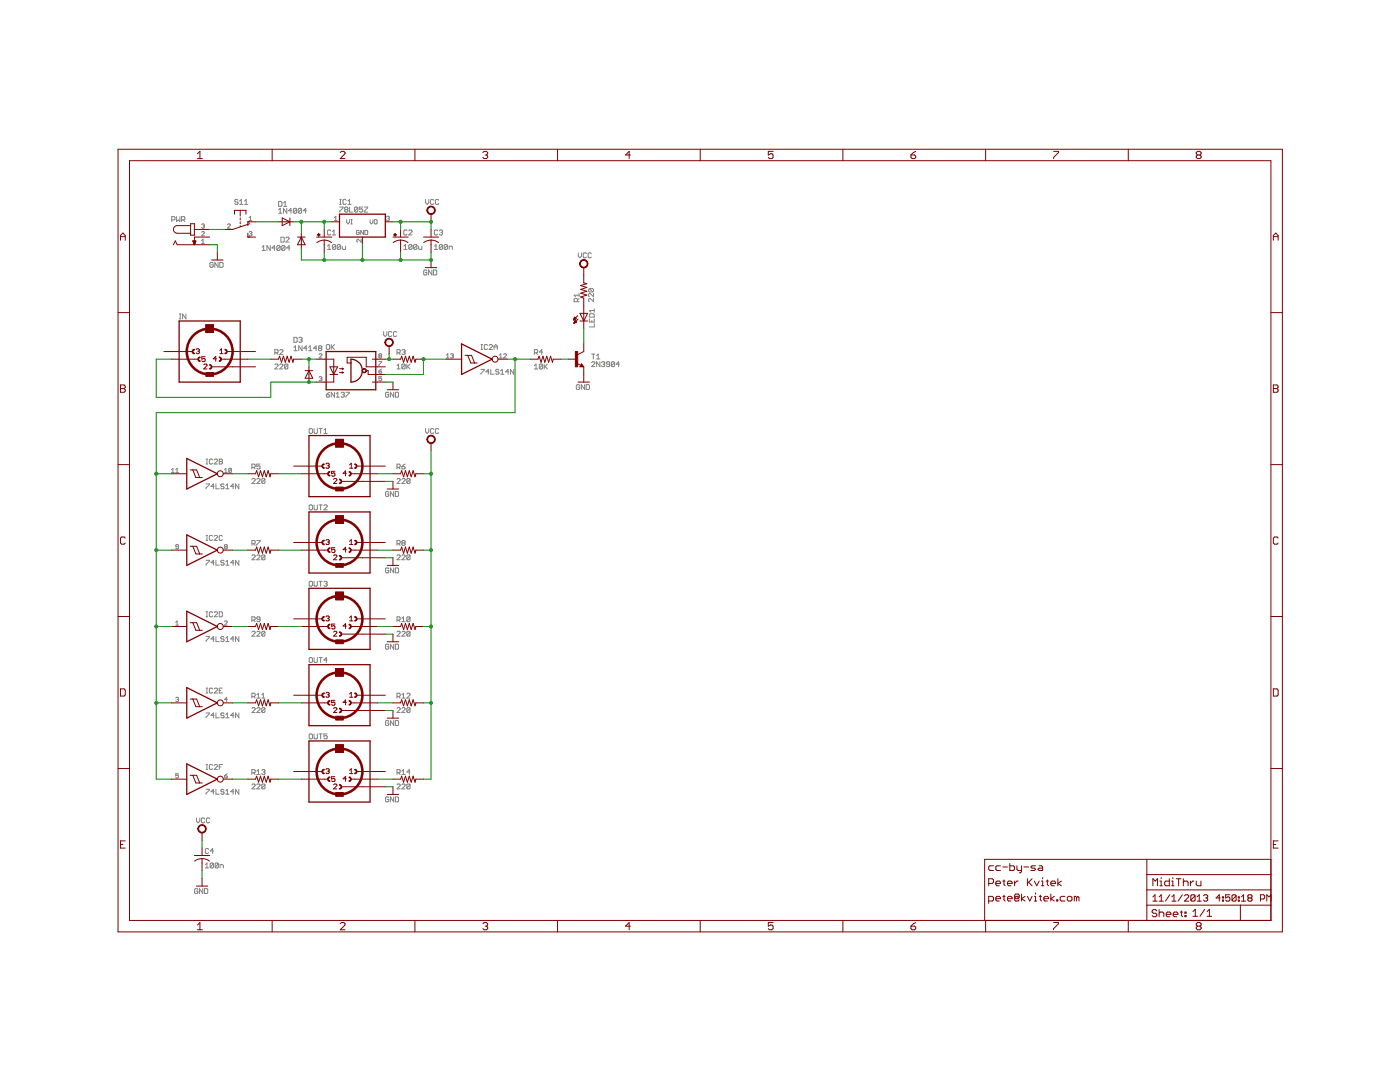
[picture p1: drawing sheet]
<svg xmlns="http://www.w3.org/2000/svg" width="279mm" height="216mm" viewBox="0 0 279 216" stroke-linecap="round" stroke-linejoin="round" font-family="sans-serif">
<g fill="none" stroke="#808080" stroke-width=".2">
<path d="M47.5 40l-.2-.2h-.3l-.2 .3 .2 .2h.3l.2 .3-.2 .2h-.3l-.2-.2M67.8 39.8h.3M67.9 39.8v1M69.1 40l-.2-.2h-.3l-.1 .2v.6l.1 .2h.3l.2-.2M84.9 39.8v.6l.4 .4 .3-.4v-.6M86.6 40l-.2-.2h-.3l-.2 .2v.6l.2 .2h.3l.2-.2M87.5 40l-.1-.2h-.3l-.2 .2v.6l.2 .2h.3l.1-.2M34.3 43.9h.5l.1-.2v-.3l-.1-.2h-.5v1M35.2 43.2v1l.4-.3 .3 .3v-1M36.2 43.9h.5l.2-.2v-.3l-.2-.2h-.5v1M36.6 43.9l.3 .3M40.2 44.8l.5-.1 .1 .1-.1 .3"/>
<path d="M40.2 46.4l.2-.2 .4 .2-.6 .7h.6M40.2 48l.3-.3v.9M40.2 48.6h.6M40.5 45.1h.2M40.7 45.1l.1 .2-.1 .2-.5-.1M42.5 52.5l-.1-.1h-.3l-.2 .1v.7l.5 .1 .1-.1v-.3h-.3M43.5 52.4v.9l-.6-.9v.9M43.9 52.4h.4l.2 .1v.7l-.2 .1h-.4zM45.4 44.8l.1-.1 .5 .1-.6 .7h.6M47.8 40.8h.7M47.8 40.1l.4-.3v1M48.8 40.8h.7"/>
<path d="M48.8 40.1l.3-.3v1M49.7 46.4l.4-.2 .2 .2-.2 .2M49.7 43.4l.3-.2v.8M49.7 44h.6M50 46.6h.1M50.1 46.6l.2 .2-.2 .3-.4-.2M52.3 49.3l.3-.3v1M52.3 50h.7M53.9 49v1l-.6-1v1M54.9 49.5h-.6l.5-.5v1M55.6 41.9l.3-.3v.9M55.6 42.5h.7"/>
<path d="M55.6 40.2h.5l.2 .2v.6l-.2 .2h-.5zM55.9 49.2l-.2-.2h-.3l-.2 .2v.6M55.9 49.2v.6l-.2 .2-.5-.2M55.9 49.2l-.7 .6M56.1 47.3h.5l.1 .2v.7l-.1 .1h-.5zM56.6 41.2h.6M56.6 40.5l.3-.3v1M56.9 49.2v.6l-.2 .2-.5-.2M56.9 49.2l-.2-.2h-.3l-.2 .2v.6M56.9 49.2l-.7 .6M57.1 47.5l.1-.2h.4l.1 .2-.6 .8h.6M57.2 41.6v.9l-.6-.9v.9"/>
<path d="M57.9 49.5h-.7l.5-.5v1M58.2 42.1h-.6l.5-.5v.9M59.2 41.7v.7l-.2 .1h-.3l-.2-.1M59.2 41.7l-.2-.1h-.3l-.2 .1v.7M59.2 41.7l-.7 .7M60.2 41.7v.7l-.2 .1h-.3l-.2-.1M60.2 41.7l-.2-.1h-.3l-.2 .1v.7M60.2 41.7l-.7 .7M61.2 42.1h-.7l.5-.5v.9M65.4 49.8h.6M65.4 49.1l.3-.3v1M66 46.1l-.2-.2h-.3l-.1 .2v.6l.1 .2h.3l.2-.2"/>
<path d="M66.3 46.9h.7M66.3 46.2l.4-.3v1M66.7 43.4l.3-.2v.8M66.7 44h.6M67 49v.6l-.2 .2-.5-.2M67 49l-.2-.2h-.3l-.2 .2v.6M67 49l-.7 .6M67.8 40.8h.3M67.8 41.3h.7l-.7 1M68 49v.6l-.2 .2-.5-.2M68 49l-.2-.2h-.3l-.2 .2v.6M68 49l-.7 .6"/>
<path d="M68.3 49.1v.5l.2 .2h.5v-.7M68.9 41.8l-.1-.1 .1-.4h.4l.1 .2-.1 .3M68.9 41.8l-.1 .2 .1 .3h.4l.1-.2-.1-.3M68.9 41.8h.4M69.2 43.8v.6l.3 .3 .2-.3v-.6M69.4 40.8h.7M69.4 40.1l.4-.3v1M69.8 41.3v1h.6M70 43.8h.3M70 44.7h.3M70.2 43.8v.9M71.4 41.5l-.2-.2h-.3l-.2 .2v.6"/>
<path d="M71.4 41.5v.6l-.2 .2h-.3l-.2-.2M71.4 41.5l-.7 .6M71.7 46.1l-.1-.1-.5 .1v.6l.2 .1 .4-.1v-.3h-.3M72.1 47.8v.5l-.6-.5-.3 .1 .2 .4M72.4 41.3h-.7v.5l.4-.1 .3 .1v.3l-.2 .2h-.3l-.2-.2M72.5 46v.8l-.5-.8v.8M72.7 41.3h.7l-.7 1h.7M72.8 46l.6 .1v.6l-.2 .1h-.4zM73.9 43.8v.6l.2 .3 .3-.3v-.6M74.7 44l.1-.2 .4 .2v.5l-.1 .2-.4-.2zM77.1 43.3l.5-.1 .1 .1-.1 .3M77.4 43.6h.2"/>
<path d="M77.6 43.6l.1 .1-.1 .3-.5-.1M80.6 49.1l.3-.3v1M80.6 49.8h.6M81.2 46.1l-.1-.2h-.3l-.2 .2v.6l.2 .2h.3l.1-.2M81.6 46.1l.1-.2h.4l.1 .2v.1l-.6 .7h.6M82.2 49v.6l-.1 .2-.5-.2M82.2 49l-.1-.2h-.4l-.1 .2v.6M82.2 49l-.6 .6M83.2 49v.6l-.2 .2-.5-.2M83.2 49l-.2-.2h-.3l-.2 .2v.6M83.2 49l-.7 .6M83.5 49.1v.5l.2 .2h.5v-.7"/>
<path d="M85.2 54.1l-.2-.2h-.3l-.1 .2v.6l.1 .2 .5-.2v-.3h-.3M86.2 53.9v1l-.7-1v1M86.5 53.9h.5l.2 .2v.6l-.2 .2h-.5zM86.7 49.8h.6M86.7 49.1l.3-.3v1M87.3 46.1l-.1-.2h-.4l-.1 .2v.6l.1 .2h.4l.1-.2M87.7 46.1l.1-.2h.4l.1 .2-.1 .3M88 46.4h.2M88.2 46.4l.1 .1-.1 .4h-.4l-.1-.2M88.3 49v.6l-.1 .2-.5-.2M88.3 49l-.1-.2h-.4l-.1 .2v.6M88.3 49l-.6 .6"/>
<path d="M89.3 49v.6l-.2 .2-.5-.2M89.3 49l-.2-.2h-.3l-.2 .2v.6M89.3 49l-.7 .6M89.6 49.8v-.7h.5l.2 .2v.5M115.4 50.5v.6l.3 .3 .4-.3v-.6M115.6 59.6l-.4 .3M115.6 58.9h-1l.3 .3M115.6 58.6v.6M117.1 50.6l-.2-.1h-.4l-.1 .1v.7l.1 .1 .6-.1M117.6 57.6h.7l.1 .2v.3l-.1 .2M117.6 57.6l-.1 .2 .1 .5h.7M117.6 57.6l.7 .7"/>
<path d="M118 50.6l-.1-.1h-.4l-.1 .1v.7l.1 .1 .5-.1M118.4 59.6v.6l-.6-.6-.3 .1 .1 .5M118.4 58.6v.6l-.6-.6-.3 .1 .1 .5M35.8 63.6h.3M35.8 62.7h.3M36 62.7v.9M37.1 62.7v.9l-.7-.9v.9M54.8 72.8l.2-.2 .5 .2v.2l-.7 .6h.7M54.8 70.4h.5l.2-.1v-.4l-.2-.1h-.5v.9M55.2 70.4l.3 .3M55.8 72.8l.2-.2 .5 .2v.2l-.7 .6h.7M55.8 69.9l.2-.1 .5 .1v.2l-.7 .6h.7"/>
<path d="M57.4 72.8v.6l-.1 .2h-.3l-.2-.2M57.4 72.8l-.1-.2-.5 .2v.6M57.4 72.8l-.6 .6M58.7 69.3l.3-.3v1M58.7 70h.6M58.7 67.3h.4l.2 .2v.6l-.2 .2h-.4zM59.6 67.5l.2-.2h.3l.2 .2-.2 .3M60 67.8h.1M60.1 67.8l.2 .2-.2 .3h-.3l-.2-.2M60.3 69v1l-.7-1v1M61.3 69.5h-.7l.5-.5v1M61.6 70h.7"/>
<path d="M61.6 69.3l.3-.3v1M63.2 69.5h-.6l.5-.5v1M63.7 70.7l.1-.1 .4 .1-.5 .7h.5M63.7 75.3l.4-.1 .1 .1-.1 .3M63.7 69.5l-.1 .1 .1 .4h.4l.1-.2-.1-.3M63.7 69.5h.4M63.7 69.5l-.1-.2 .1-.3 .5 .2-.1 .3M64 75.6h.1M64.1 75.6l.1 .1-.1 .3-.4-.1M65.1 78.8h.5l.2 .3-.2 .1h-.3l-.2-.1zM65.3 68.7h.3l.2 .2v.7l-.2 .1-.5-.1v-.7zM65.8 78.3l-.7 .5"/>
<path d="M66.1 68.7v1M66.3 69.2l.5 .5M66.8 78.3v.9l-.7-.9v.9M66.8 68.7l-.7 .7M67.1 79.2h.6M67.1 78.6l.3-.3v.9M68.1 78.4l.1-.1h.4l.1 .1-.1 .4M68.4 78.8h.2M68.6 78.8l.1 .1-.1 .3h-.4l-.1-.1M69 78.3h.7l-.7 .9M75.6 72.1h.6l-.6 .8M75.6 74.1h.4l.2 .2-.4 .2z"/>
<path d="M75.8 71l-.2 .1 .2 .3 .4-.1-.2-.3M75.8 71l-.2-.1 .2-.3 .4 .1-.2 .3M75.8 71h.2M76.2 75.2h-.6v.4l.3-.2 .3 .2-.2 .4-.4-.1M76.2 73.6l-.6 .5M76.6 66.2v.6l.3 .3 .3-.3v-.6M77.6 78.4l-.2-.1h-.3l-.2 .1v.7l.2 .1h.3l.2-.1v-.3h-.3M78.2 66.3l-.2-.1-.5 .1v.7l.2 .1h.3l.2-.1M78.6 78.3v.9l-.7-.9v.9M78.9 78.3h.5l.1 .1v.7l-.1 .1h-.5zM79.2 66.3l-.2-.1-.5 .1v.7l.2 .1h.3l.2-.1M79.2 73l.3-.4v1"/>
<path d="M79.2 70.4h.5l.2-.5-.2-.1h-.5v.9M79.2 73.6h.7M79.5 70.4l.4 .3M80.2 69.9l.5-.1 .2 .1-.2 .4M80.5 70.3h.2M80.7 70.3l.2 .1-.2 .3h-.3l-.2-.1M80.9 72.8v.6l-.2 .2h-.3l-.2-.2M80.9 72.8l-.2-.2-.5 .2v.6M80.9 72.8l-.7 .6M81.2 72.6v1M81.3 73.1l.5 .5M81.8 72.6l-.6 .7"/>
<path d="M89.1 70.9l.3-.3v.8M89.1 71.4h.5M89.9 70.7l.4-.1 .2 .1-.2 .3M90.2 71h.1M90.3 71l.2 .1-.2 .3-.4-.1M96 73.7h.6l-.6 1M96 69.7h.3M96 68.7h.3M96.1 68.7v1M97.3 68.9l-.2-.2h-.3l-.2 .2v.7l.2 .1 .5-.1M97.6 74.2h-.6l.5-.5v1M97.6 68.9l.2-.2h.3l.2 .2v.2l-.7 .6h.7"/>
<path d="M97.9 73.7v1h.7M98.6 69.7v-.6l.3-.4 .4 .4v.6M98.6 69.2h.7M99.6 73.9l-.2-.2h-.3l-.2 .3 .2 .2h.3l.2 .3-.2 .2-.5-.2M99.7 71.4h.5M99.7 70.9l.2-.3v.8M99.9 74.7h.7M99.9 74l.3-.3v1M100.5 70.7l.1-.1 .5 .1-.6 .7h.6M101.5 74.2h-.6l.5-.5v1M102.5 73.7v1l-.6-1v1M106.6 73.6h.7"/>
<path d="M106.6 73l.4-.4v1M106.6 70.4h.5l.2-.5-.2-.1h-.5v.9M107 70.4l.3 .3M108.3 72.8v.6l-.2 .2h-.3l-.2-.2M108.3 72.8l-.2-.2-.5 .2v.6M108.3 72.8l-.7 .6M108.3 70.3h-.7l.5-.5v.9M108.6 72.6v1M108.8 73.1l.5 .5M109.3 72.6l-.7 .7M115.2 60.2v-.5l-.1-.1-.5 .1v.5h1M115.7 76.9l-.2-.1h-.3l-.2 .1v.7l.2 .1h.3l.2-.1v-.4h-.3"/>
<path d="M116.7 76.8v.9l-.7-.9v.9M117 76.8h.5l.1 .1v.7l-.1 .1h-.5zM117.6 63.6v.7h1v-.7M117.8 62.6h.6l.2 .2v.5h-1v-.5zM118.1 72.3l.1-.1h.4l.1 .1-.6 .9h.6M118.1 70.7h.6M118.1 63.9v.4M118.4 70.7v.9M118.6 64.6v.6h-1M118.6 61.6v.7M118.6 62h-1l.3 .3M119.1 71l.3-.3v.9"/>
<path d="M119.1 71.6h.6M119.7 72.2v1l-.6-1v1M120 72.3l.2-.1h.3l.2 .1-.2 .4M120.4 72.7h.1M120.5 72.7l.2 .1-.2 .4-.5-.2M121.7 72.7h-.5l-.2-.2 .2-.3h.3l.2 .1v.7l-.2 .2-.5-.2M122.7 72.3v.7l-.2 .2-.5-.2M122.7 72.3l-.2-.1h-.3l-.2 .1v.7M122.7 72.3l-.7 .7M123.6 72.7h-.6l.5-.5v1M34.2 93.7l.3-.2v.8M34.2 94.3h.6"/>
<path d="M35.1 94.3h.5M35.1 93.7l.2-.2v.8M41.1 96.6h.7l-.7 .9M41.1 92.6h.3M41.1 91.6h.3M41.3 91.6v1M42.4 91.8l-.1-.2h-.3l-.2 .2v.6l.2 .2h.3l.1-.2M42.8 97h-.7l.5-.4v.9M42.8 91.8l.1-.2h.3l.2 .2-.6 .8h.6M43.1 96.6v.9h.7M43.8 91.6h.4l.2 .2-.2 .3 .2 .3-.2 .2h-.4zM43.8 92.1h.4"/>
<path d="M44.7 96.7l-.1-.1-.5 .1 .1 .3h.4l.1 .2-.1 .3h-.4l-.1-.1M44.8 93.7l.3-.2v.8M44.8 94.3h.6M45.1 97.5h.6M45.1 96.9l.3-.3v.9M46.2 93.6v.5l-.1 .2-.4-.2M46.2 93.6l-.1-.1-.4 .1v.5M46.2 93.6l-.5 .5M46.7 97h-.7l.5-.4v.9M47.7 96.6v.9l-.7-.9v.9M50.3 95.7l.1-.2h.4l.1 .2v.1l-.6 .7h.6M50.3 93.3h.5l.1-.2v-.3l-.1-.2h-.5v1"/>
<path d="M50.6 93.3l.3 .3M51.2 95.7l.2-.2h.3l.2 .2v.1l-.7 .7h.7M51.9 92.6h-.7v.5l.4-.2 .3 .2v.3l-.2 .2-.5-.2M52.9 95.7v.6l-.2 .2h-.3l-.2-.2M52.9 95.7l-.2-.2h-.3l-.2 .2v.6M52.9 95.7l-.7 .6M61.9 85.5h.3l.2 .2v.6l-.2 .2h-.3l-.2-.2v-.6zM62.7 85.5v.8l.1 .2h.4l.1-.2v-.8M63.7 85.5h.6M64 85.5v1M64.6 86.5h.7M64.6 85.8l.4-.3v1"/>
<path d="M77.6 98.2l-.2-.1-.5 .1v.7l.2 .2h.3l.2-.2v-.3h-.3M78.6 98.1v1l-.7-1v1M78.9 98.1h.5l.1 .1v.7l-.1 .2h-.5zM79.2 95.7l.2-.2h.3l.2 .2v.1l-.7 .7h.7M79.2 93.3h.5l.2-.2-.2-.5h-.5v1M79.5 93.3l.4 .3M80.2 95.7l.2-.2h.3l.2 .2v.1l-.7 .7h.7M80.2 93.1h.5l.2 .3-.5 .2-.2-.2zM80.9 92.6l-.7 .5M81.8 95.7v.6l-.1 .2h-.4l-.1-.2M81.8 95.7l-.1-.2h-.4l-.1 .2v.6M81.8 95.7l-.6 .6"/>
<path d="M84.9 85.5v.7l.4 .3 .3-.3v-.7M86.6 85.7l-.2-.2h-.3l-.2 .2v.6l.2 .2h.3l.2-.2M87.5 85.7l-.1-.2h-.3l-.2 .2v.6l.2 .2h.3l.1-.2M35.6 109.1h-.4l-.1-.1 .1-.3 .4 .1v.6l-.1 .1-.4-.1M41.1 111.8h.7l-.7 1M41.1 107.8h.3M41.1 106.8h.3M41.3 106.8v1M42.4 107l-.1-.2-.5 .2v.7l.2 .1h.3l.1-.1M42.8 112.3h-.7l.5-.5v1M42.8 107l.1-.2 .5 .2v.2l-.6 .6h.6M43.1 111.8v1h.7"/>
<path d="M44.4 107l-.2-.2-.4 .2v.7l.1 .1h.3l.2-.1M44.7 112l-.1-.2-.5 .2 .1 .3 .5 .1-.1 .4h-.4l-.1-.2M44.9 109.1l-.1-.1 .1-.3 .5 .1-.2 .3M44.9 109.1l-.1 .1 .1 .3 .5-.1-.2-.3M44.9 109.1h.3M45.1 112.1l.3-.3v1M45.1 112.8h.6M46.7 112.3h-.7l.5-.5v1M47.7 111.8v1l-.7-1v1M50.3 108.5h.5l.1-.2v-.3l-.1-.2h-.5v1M50.3 110.9l.1-.2h.4l.1 .2v.2l-.6 .6h.6M50.6 108.5l.3 .3"/>
<path d="M51.2 107.8h.7l-.7 1M51.2 110.9l.2-.2h.3l.2 .2v.2l-.7 .6h.7M52.9 110.9l-.2-.2h-.3l-.2 .2v.6M52.9 110.9v.6l-.2 .2-.5-.2M52.9 110.9l-.7 .6M61.7 100.9l.2-.1 .5 .1v.7l-.2 .1h-.3l-.2-.1zM61.7 116.1l.2-.1 .5 .1v.7l-.2 .2h-.3l-.2-.2zM62.7 100.8v.8l.1 .1h.4l.1-.1v-.8M62.7 116v.8l.1 .2h.4l.1-.2v-.8M63.7 100.8h.6M63.7 116h.6M64 100.8v.9"/>
<path d="M64 116v1M64.6 100.9l.2-.1 .5 .1v.2l-.7 .6h.7M64.6 116.1l.5-.1 .2 .1-.2 .4M65 116.5h.1M65.1 116.5l.2 .1-.2 .4h-.3l-.2-.2M77.6 113.5l-.2-.2-.5 .2v.6l.2 .2h.3l.2-.2v-.3h-.3M78.6 113.3v1l-.7-1v1M78.9 113.3h.5l.1 .2v.6l-.1 .2h-.5zM79.2 108.5h.5l.2-.2-.2-.5h-.5v1M79.2 110.9l.2-.2h.3l.2 .2v.2l-.7 .6h.7M79.5 108.5l.4 .3M80.2 110.9l.2-.2h.3l.2 .2v.2l-.7 .6h.7"/>
<path d="M80.4 108.3l-.2-.1 .2-.4h.3l.2 .2-.2 .3M80.4 108.3l-.2 .2 .2 .3 .5-.1-.2-.4M80.4 108.3h.3M81.8 110.9l-.1-.2h-.4l-.1 .2v.6M81.8 110.9v.6l-.1 .2-.5-.2M81.8 110.9l-.6 .6M35.1 124.2l.2-.3v.9M35.1 139.3l.4-.2 .1 .2-.1 .3M35.1 124.8h.5M35.3 139.6h.2M35.5 139.6l.1 .1-.1 .3-.4-.2M41.1 127h.7l-.7 1"/>
<path d="M41.1 123.1h.3M41.1 138.3h.3M41.1 122.1h.3M41.1 137.3h.3M41.3 122.1v1M41.3 137.3v1M42.4 122.2l-.1-.1h-.3l-.2 .1v.7l.2 .2h.3l.1-.2M42.4 137.5l-.1-.2h-.3l-.2 .2v.6l.2 .2 .4-.2M42.8 127.5h-.7l.5-.5v1M42.8 122.2l.1-.1h.3l.2 .1v.2l-.6 .7h.6M42.8 137.5l.1-.2h.3l.2 .2v.1l-.6 .7h.6M43.1 127v1h.7"/>
<path d="M43.8 122.1h.4l.2 .1v.7l-.2 .2h-.4zM43.8 137.8h.3M44.4 137.3h-.6v1h.6M44.7 127.2l-.1-.2h-.4l-.1 .4 .5 .1 .1 .3-.1 .2h-.4l-.1-.2M44.8 124.1l.1-.2 .5 .2-.6 .7h.6M45.1 127.4l.3-.4v1M45.1 128h.6M45.4 139.6h-.6l.4-.5v.9M46.7 127.5h-.7l.5-.5v1M47.7 127v1l-.7-1v1M50.3 123.7h.5l.1-.1v-.3l-.1-.2h-.5v1M50.3 126.1l.1-.1h.4l.1 .1-.6 .8h.6"/>
<path d="M50.3 139h.5l.1-.2v-.3l-.1-.2h-.5v1M50.6 123.7l.3 .4M50.6 139l.3 .3M51.2 126.1l.2-.1h.3l.2 .1-.7 .8h.7M51.2 139.3h.7M51.2 138.6l.4-.3v1M51.9 123.6h-.5l-.2-.2 .2-.3h.3l.2 .2v.6l-.2 .2h-.3l-.2-.2M52.2 139.3h.7M52.2 138.6l.4-.3v1M52.9 126.1l-.2-.1h-.3l-.2 .1v.7M52.9 126.1v.7l-.2 .1h-.3l-.2-.1M52.9 126.1l-.7 .7"/>
<path d="M61.9 131.2h.3l.2 .2v.6l-.2 .2-.5-.2v-.6zM62.7 131.2v.8l.1 .2 .5-.2v-.8M63.7 131.2h.6M64 131.2v1M65.3 131.7h-.7l.5-.5v1M77.6 128.7l-.2-.2h-.3l-.2 .2v.7l.2 .1h.3l.2-.1v-.4h-.3M78.6 128.5v1l-.7-1v1M78.9 128.5h.5l.1 .2v.7l-.1 .1h-.5zM79.2 123.7h.5l.2-.1-.2-.5h-.5v1M79.2 126.1l.2-.1h.3l.2 .1-.7 .8h.7M79.2 139h.5l.2-.2-.2-.5h-.5v1M79.5 123.7l.4 .4"/>
<path d="M79.5 139l.4 .3M80.2 126.1l.2-.1h.3l.2 .1-.7 .8h.7M80.2 123.4l.3-.3v1M80.2 138.6l.3-.3v1M80.2 124.1h.7M80.2 139.3h.7M81.2 138.5l.1-.2h.4l.1 .2-.6 .8h.6M81.8 123.3l-.1-.2h-.4l-.1 .2v.6M81.8 126.1l-.1-.1h-.4l-.1 .1v.7M81.8 123.3v.6l-.1 .2h-.4l-.1-.2M81.8 126.1v.7l-.1 .1h-.4l-.1-.1M81.8 126.1l-.6 .7"/>
<path d="M81.8 123.3l-.6 .6M35.6 154.4h-.5v.4l.2-.1 .3 .1-.1 .4-.4-.1M41.1 142.3h.7l-.7 .9M41.1 157.5h.7l-.7 1M41.1 153.5h.3M41.1 152.5h.3M41.3 152.5v1M42.4 152.7l-.1-.2h-.3l-.2 .2v.7l.2 .1 .4-.1M42.8 142.7h-.7l.5-.4v.9M42.8 158h-.7l.5-.5v1M42.8 152.7l.1-.2h.3l.2 .2-.6 .8h.6M43.1 142.3v.9h.7"/>
<path d="M43.1 157.5v1h.7M43.8 153h.3M44.4 152.5h-.6v1M44.7 142.4l-.1-.1h-.4l-.1 .3 .5 .1 .1 .4-.1 .1-.5-.1M44.7 157.7l-.1-.2h-.4l-.1 .3 .1 .2h.4l.1 .3-.1 .2h-.4l-.1-.2M44.8 154.8h.4l.2 .3-.5 .1zM45.1 142.6l.3-.3v.9M45.1 157.8l.3-.3v1M45.1 143.2h.6M45.1 158.5h.6M45.4 154.4l-.6 .4M46.7 142.7h-.7l.5-.4v.9"/>
<path d="M46.7 158h-.7l.5-.5v1M47.7 142.3v.9l-.7-.9v.9M47.7 157.5v1l-.7-1v1M50.3 141.4l.1-.2h.4l.1 .2-.6 .8h.6M50.3 154.2h.5l.1-.1v-.4l-.1-.1h-.5v.9M50.3 156.6l.1-.2 .5 .2v.2l-.6 .6h.6M50.6 154.2l.3 .3M51.2 141.4l.2-.2h.3l.2 .2-.7 .8h.7M51.2 156.6l.2-.2 .5 .2v.2l-.7 .6h.7M51.2 153.9l.4-.3v.9M51.2 154.5h.7M52.2 153.7l.5-.1 .2 .1-.2 .4"/>
<path d="M52.6 154.1h.1M52.7 154.1l.2 .1-.2 .3h-.3l-.2-.1M52.9 141.4l-.2-.2h-.3l-.2 .2v.6M52.9 156.6l-.2-.2-.5 .2v.6M52.9 141.4v.6l-.2 .2h-.3l-.2-.2M52.9 156.6v.6l-.2 .2h-.3l-.2-.2M52.9 141.4l-.7 .6M52.9 156.6l-.7 .6M61.9 146.5h.3l.2 .1v.7l-.2 .1-.5-.1v-.7zM62.7 146.5v.8l.1 .1 .5-.1v-.8M63.7 146.5h.6M64 146.5v.9"/>
<path d="M65.3 146.5h-.7v.4l.4-.1 .3 .1v.4l-.2 .1-.5-.1M77.6 144l-.2-.2h-.3l-.2 .2v.6l.2 .2 .5-.2v-.3h-.3M77.6 159.2l-.2-.2h-.3l-.2 .2v.6l.2 .2h.3l.2-.2v-.3h-.3M78.6 143.8v1l-.7-1v1M78.6 159v1l-.7-1v1M78.9 143.8h.5l.1 .2v.6l-.1 .2h-.5zM78.9 159h.5l.1 .2v.6l-.1 .2h-.5zM79.2 141.4l.2-.2h.3l.2 .2-.7 .8h.7M79.2 154.2h.5l.2-.5-.2-.1h-.5v.9M79.2 156.6l.2-.2 .5 .2v.2l-.7 .6h.7M79.5 154.2l.4 .3M80.2 141.4l.2-.2h.3l.2 .2-.7 .8h.7"/>
<path d="M80.2 156.6l.2-.2 .5 .2v.2l-.7 .6h.7M80.2 153.9l.3-.3v.9M80.2 154.5h.7M81.8 141.4l-.1-.2h-.4l-.1 .2v.6M81.8 156.6l-.1-.2-.5 .2v.6M81.8 141.4v.6l-.1 .2h-.4l-.1-.2M81.8 156.6v.6l-.1 .2h-.4l-.1-.2M81.8 141.4l-.6 .6M81.8 156.6l-.6 .6M81.8 154.1h-.6l.5-.5v.9M39.2 163.2v.7l.3 .3 .4-.3v-.7M39.5 177.5l-.2-.2h-.3l-.2 .2v.6l.2 .2h.3l.2-.2v-.3h-.3"/>
<path d="M40.5 177.3v1l-.7-1v1M40.8 177.3h.5l.2 .2v.6l-.2 .2h-.5zM40.9 163.4l-.2-.2h-.3l-.2 .2v.6l.2 .2h.3l.2-.2M41 172.5l.3-.3v1M41 173.2h.6M41.6 169.5l-.1-.2h-.4l-.1 .2v.6l.1 .2h.4l.1-.2M41.8 163.4l-.1-.2h-.3l-.2 .2v.6l.2 .2h.3l.1-.2M42.6 172.4v.6l-.2 .2h-.3l-.1-.2M42.6 172.4l-.2-.2-.4 .2v.6M42.6 172.4l-.6 .6M42.6 169.8h-.6l.4-.5v1M43.6 172.4v.6l-.2 .2h-.3l-.2-.2"/>
<path d="M43.6 172.4l-.2-.2-.5 .2v.6M43.6 172.4l-.7 .6M43.9 173.2v-.7h.5l.2 .2v.5"/>
</g>
<g fill="none" stroke="#800000" stroke-width=".2">
<path d="M23.6 29.8h232.3v156.1h-232.3zM25.8 32.1h227.8v151.6h-227.8zM39.4 30.7l.5-.5v1.4M39.4 31.6h1M54.3 29.8v2.3M67.9 30.4l.2-.2h.5l.3 .2v.3l-1 .9h1M82.8 29.8v2.3M96.4 30.4l.2-.2h.5l.2 .2v.3l-.2 .2M96.9 30.9h.2M97.1 30.9l.2 .3v.2l-.2 .2h-.5l-.2-.2M111.3 29.8v2.3M125.8 30.9h-1l.8-.7v1.4"/>
<path d="M139.7 29.8v2.3M154.3 30.2h-1v.7l.5-.2h.3l.2 .2v.5l-.2 .2h-.5l-.3-.2M168.2 29.8v2.3M181.8 30.9h.7l.3 .3v.2l-.3 .2h-.5l-.2-.2zM182.8 30.2l-1 .7M196.7 29.8v2.3M210.3 30.2h.9v.2l-.9 1v.2M225.2 29.8v2.3M239 30.9l-.3-.2v-.3l.3-.2h.5l.2 .2v.3l-.2 .2M239 30.9l-.3 .3v.2l.3 .2h.5l.2-.2v-.2l-.2-.3M239 30.9h.5M24 47.9v-.9l.5-.5 .5 .5v.9"/>
<path d="M24 47.2h1M34.6 48.8l.4-.7 .4 .7h6.4M38 45h-2.6a.76 .76 0 0 0-.8 .8 .76 .76 0 0 0 .8 .7h2.6M38 44.6h.8v2.3h-.8zM38.5 48.1h.6l-.3 .7zM38.5 48.1h.6M38.5 48.2h.6M38.6 48.2h.4M38.6 48.3h.4M38.6 48.4h.4M38.7 48.5h.2M38.7 48.6h.2"/>
<path d="M38.8 48.7h.1M38.8 48.8h.1M38.8 45.8h3M41.8 47.3h-3v1.5M42.2 51.9h2.3M43.4 50.4v1.5M46.8 42.7v-.7h2.3v.7M47.9 42v1.1M47.9 43.5v.4M47.9 44.3v.3M47.9 45v.3M49.5 46.5v.8h1.5"/>
<path d="M49.8 44.6l-3.4 1.2h-1.5M51 44.3h-1.5v.7M55.6 44.3h3M56.3 43.5l1.5 .8-1.5 .7zM57.8 43.5v1.5M59.4 47.3h1.5M60.1 47.3l.8 1.5h-1.5zM60.1 46.5v3.1M63.2 47.3h3M64.7 47.9l.8 .1 .7 .4M64.7 47.9l-.8 .1-.7 .4M64.7 45.8v1.5"/>
<path d="M64.7 47.9v2.5M66.2 44.3h1.6M72.3 47.3v1.5M76.9 44.3h1.5M78.4 47.3h3.1M79.9 47.9l.8 .1 .7 .4M79.9 47.9l-.7 .1-.7 .4M79.9 45.8v1.5M79.9 47.9v2.5M84.5 47.3h3M84.9 53.4h2.3M86 47.9l.8 .1 .7 .4"/>
<path d="M86 47.9l-.7 .1-.7 .4M86 42.7v1.6M86 45.8v1.5M86 47.9v2.5M86 51.9v1.5M116.5 53.4v3.1l.6 .1-1.2 .4 1.2 .4-1.2 .3 1.2 .4-1.2 .4 1.2 .4-1.2 .4 .6 .2v6.1M254.1 47.2h1M254.1 47.9v-.9l.5-.5 .5 .5v.9M23.6 62.4h2.2M24 76.8h.8l.2 .3v.2l-.2 .2 .2 .3v.2l-.2 .3h-.8zM24 77.5h.8M32.7 70.1h5.7"/>
<path d="M34.2 71.7h5.4M39.1 69.7l.5-.1 .2 .1-.2 .4M39.5 70.1h.1M39.6 70.1l.2 .1-.2 .4h-.3l-.2-.2M40.7 72.8l.1-.2 .5 .2v.2l-.6 .6h.6M40.9 71.2h-.6v.5l.5-.2 .1 .2v.3l-.1 .2-.5-.2M41.1 64.8h1.5v1.5h-1.5zM42.2 73.2h8.8M43.2 71.6h-.6l.5-.5v1M43.9 69.9l.3-.3v1M43.9 70.6h.6M44.1 71.7h5.4"/>
<path d="M45.3 70.1h5.7M54 71.7h1.6l.2-.6 .4 1.2 .4-1.2 .3 1.2 .4-1.2 .4 1.2 .4-1.2 .4 1.2 .1-.6h1.5M60.9 74h1.5M61.7 74l.7 1.5h-1.5zM61.7 73.2v3M63.2 71.7h3.4v4.5h-3.4M65.8 73.2h1.6l-.8 1.5zM65.8 74.7h1.6M67.8 73.6h.7M67.8 74.3h.7M68.3 73.4l.2 .2M68.3 74.2l.2 .1"/>
<path d="M68.5 73.6l-.2 .1M68.5 74.3l-.2 .2M70 72.4h-.7v-1.1h3.8v1.9h3.8M73.1 74h.4v.7h.4M73.9 74.7h3M74.3 71.7h2.6M74.3 76.2h2.6M77.3 77.8h2.3M77.7 69.1v1.5M78.4 76.2v1.6M78.4 71.7h1.5l.3-.6 .3 1.2 .4-1.2 .4 1.2 .4-1.2 .4 1.2 .3-1.2 .4 1.2 .2-.6h1.5M89.1 71.7h3"/>
<path d="M92.8 70.9h1.3l.6 1.5M93.3 70.9l.7 1.5h1.2M99.4 71.7h1.9M105.8 71.7h1.6l.2-.6 .4 1.2 .4-1.2 .3 1.2 .4-1.2 .4 1.2 .4-1.2 .4 1.2 .1-.6h1.5M113.5 71.7h1.5M114.5 63.8h.1M114.5 63.8h.2M114.5 63.7h.3M114.5 63.6h.4M114.6 63.6h.4M114.6 64.5h.1M114.6 64.4h.2"/>
<path d="M114.6 63.5h.3M114.6 64.3h.3M114.6 63.5h.2M114.6 64.3h.5M114.6 63.4h.2M114.7 63.3h.1M114.7 64.2h.3M114.7 64.2h.2M114.7 64.1h.2M114.7 64.1h.1M114.7 64l-.2 .5M114.7 64l.4 .3"/>
<path d="M114.7 64h.1M115 63.6l-.3-.3-.3 .5M115 63.6l-.6 .2M115.1 64.3l-.6 .2M115.2 72.5l.7 .4M115.3 63l-.9 .8M115.4 76.2h2.2M115.4 63.7l-.9 .8M115.7 62.5h1.6l-.8 1.6zM115.7 64.1h1.6M116.1 72.6l.4 .6h-.8zM116.1 72.9v.1h-.2l.2-.3 .3 .4h-.5"/>
<path d="M116.5 68.6v1.5l-1.2 .7M116.5 73.2v3M253.6 62.4h2.3M254.1 76.8h.7l.3 .3v.2l-.3 .2 .3 .3v.2l-.3 .3h-.7zM254.1 77.5h.7M23.6 92.7h2.2M34.2 94.5h3.1M38 93.8h1.2l.7 1.5M38.5 93.8l.6 1.5h1.3M44.6 94.5h1.8M49.5 94.5h1.5l.2-.6 .4 1.2 .4-1.2 .4 1.2 .3-1.2 .4 1.2 .4-1.2 .4 1.2 .1-.6h1.6M58.6 93h5.7"/>
<path d="M60.1 94.5h5.4M65 92.6l.2-.2h.3l.2 .2-.2 .3M65.4 92.9h.1M65.5 92.9l.2 .2-.2 .3h-.3l-.2-.1M66.6 95.7l.1-.2h.4l.1 .2v.1l-.6 .7h.6M66.8 94h-.6v.5l.3-.1 .3 .1v.3l-.1 .2h-.3l-.2-.2M67 87.7h1.5v1.5h-1.5zM68.1 96.1h8.8M69.1 94.4h-.6l.5-.4v1M69.8 92.8l.3-.4v1M69.8 93.4h.6M70 94.5h5.4"/>
<path d="M71.2 93h5.7M77.3 97.6h2.3M78.4 96.1v1.5M78.4 94.5h1.5l.3-.6 .3 1.2 .4-1.2 .4 1.2 .4-1.2 .4 1.2 .3-1.2 .4 1.2 .2-.6h1.5M86 88.4v1.6M253.6 92.7h2.3M25 107.4l-.2-.3h-.5l-.3 .3v1l.3 .2h.5l.2-.2M34.2 109.8h3.1M38 109h1.2l.7 1.5M38.5 109l.6 1.5h1.3M44.6 109.8h1.8M49.5 109.8h1.5l.2-.6 .4 1.2 .4-1.2 .4 1.2 .3-1.2 .4 1.2 .4-1.2 .4 1.2 .1-.6h1.6"/>
<path d="M58.6 108.2h5.7M60.1 109.8h5.4M65 107.8l.2-.1h.3l.2 .1-.2 .4M65.4 108.2h.1M65.5 108.2l.2 .1-.2 .3-.5-.1M66.6 110.9l.1-.2h.4l.1 .2v.2l-.6 .6h.6M66.8 109.3h-.6v.5l.5-.2 .1 .2v.3l-.1 .2h-.3l-.2-.2M67 102.9h1.5v1.5h-1.5zM67 118.2h1.5v1.5h-1.5zM68.1 111.3h8.8M69.1 109.7h-.6l.5-.5v1M69.8 108l.3-.3v.9"/>
<path d="M69.8 108.6h.6M70 109.8h5.4M71.2 108.2h5.7M77.3 112.8h2.3M78.4 111.3v1.5M78.4 109.8h1.5l.3-.6 .3 1.2 .4-1.2 .4 1.2 .4-1.2 .4 1.2 .3-1.2 .4 1.2 .2-.6h1.5M255.1 107.4l-.3-.3h-.4l-.3 .3v1l.3 .2h.4l.3-.2M23.6 123h2.2M24 137.5h.8l.2 .2v1l-.2 .2h-.8zM34.2 125h3.1M38 124.2h1.2l.7 1.6M38 139.5h1.2l.7 1.5"/>
<path d="M38.5 124.2l.6 1.6h1.3M38.5 139.5l.6 1.5h1.3M44.6 125h1.8M49.5 125h1.5l.2-.6 .4 1.2 .4-1.2 .4 1.2 .3-1.2 .4 1.2 .4-1.2 .4 1.2 .1-.6h1.6M58.6 123.5h5.7M58.6 138.7h5.7M60.1 125h5.4M65 123.1l.2-.2h.3l.2 .2-.2 .3M65 138.3l.2-.1h.3l.2 .1-.2 .3M65.4 123.4h.1M65.4 138.6h.1M65.5 123.4l.2 .2-.2 .3-.5-.2"/>
<path d="M65.5 138.6l.2 .2-.2 .3h-.3l-.2-.1M66.6 126.1l.1-.1h.4l.1 .1-.6 .8h.6M66.8 124.5h-.6v.5l.5-.2 .1 .2v.3l-.1 .2h-.3l-.2-.2M66.8 139.7h-.6v.6l.5-.2 .1 .2v.3l-.1 .1h-.3l-.2-.1M67 133.4h1.5v1.5h-1.5zM68.1 126.5h8.8M69.1 124.9h-.6l.5-.5v1M69.8 123.2l.3-.3v1M69.8 138.5l.3-.3v.9M69.8 123.9h.6M69.8 139.1h.6M70 125h5.4"/>
<path d="M71.2 123.5h5.7M71.2 138.7h5.7M77.3 128.1h2.3M78.4 126.5v1.6M78.4 125h1.5l.3-.6 .3 1.2 .4-1.2 .4 1.2 .4-1.2 .4 1.2 .3-1.2 .4 1.2 .2-.6h1.5M253.6 123h2.3M254.1 137.5h.7l.3 .2v1l-.3 .2h-.7zM23.6 153.4h2.2M34.2 140.3h3.1M34.2 155.5h3.1M38 154.7h1.2l.7 1.5M38.5 154.7l.6 1.5h1.3"/>
<path d="M44.6 140.3h1.8M44.6 155.5h1.8M49.5 140.3h1.5l.2-.7 .4 1.2 .4-1.2 .4 1.2 .3-1.2 .4 1.2 .4-1.2 .4 1.2 .1-.5h1.6M49.5 155.5h1.5l.2-.6 .4 1.2 .4-1.2 .4 1.2 .3-1.2 .4 1.2 .4-1.2 .4 1.2 .1-.6h1.6M58.6 153.9h5.7M60.1 140.3h5.4M60.1 155.5h5.4M65 153.5l.5-.1 .2 .1-.2 .4M65.4 153.9h.1M65.5 153.9l.2 .1-.2 .4h-.3l-.2-.2M66.6 156.6l.1-.2 .5 .2v.2l-.6 .6h.6M66.6 141.4l.1-.2h.4l.1 .2-.6 .8h.6"/>
<path d="M66.8 155h-.6v.5l.5-.2 .1 .2v.3l-.1 .2-.5-.2M67 148.6h1.5v1.5h-1.5zM68.1 141.8h8.8M68.1 157h8.8M69.1 140.2h-.6l.5-.5v1M69.1 155.4h-.6l.5-.5v1M69.8 153.7l.3-.3v1M69.8 154.4h.6M70 140.3h5.4M70 155.5h5.4M71.2 153.9h5.7M77.3 143.3h2.3"/>
<path d="M77.3 158.5h2.3M78.4 141.8v1.5M78.4 157v1.5M78.4 140.3h1.5l.3-.7 .3 1.2 .4-1.2 .4 1.2 .4-1.2 .4 1.2 .3-1.2 .4 1.2 .2-.5h1.5M78.4 155.5h1.5l.3-.6 .3 1.2 .4-1.2 .4 1.2 .4-1.2 .4 1.2 .3-1.2 .4 1.2 .2-.6h1.5M253.6 153.4h2.3M24 168.5h.5M25 167.8h-1v1.4h1M38.8 170.7h3M39.2 176.8h2.3M40.3 171.3l.8 .1 .7 .4M40.3 171.3l-.8 .1-.7 .4"/>
<path d="M40.3 166.1v1.6M40.3 169.2v1.5M40.3 171.3v2.5M40.3 175.3v1.5M197.3 176.3h.7l.3-.3v-.4l-.3-.3h-.7v1.4M197.3 179.8h.7l.3-.2v-.5l-.3-.2h-.7v1.4M198.3 172.8h-.7l-.3 .2v.5l.3 .2h.7M198.7 176.3h1v-.3l-.3-.2h-.4l-.3 .2v.5l.3 .2h.4M198.7 179.3h1v-.2l-.3-.2h-.4l-.3 .2v.5l.3 .2h.4M199.7 172.8h-.7l-.3 .2v.5l.3 .2h.7M200.1 173h1M200.1 175.8h.5"/>
<path d="M200.1 178.9h.5M200.4 175.6v.9l.2 .2M200.4 178.6v1l.2 .2M201.1 179.3h.9v-.2l-.2-.2h-.5l-.2 .2v.5l.2 .2h.5M201.1 176.3h.9v-.3l-.2-.2h-.5l-.2 .2v.5l.2 .2h.5M201.5 172.3v1.4h.7l.3-.2v-.5l-.3-.2h-.7M202.5 175.8v.9M202.7 178.9h.5v.4h-.5zM202.9 172.8v.7l.3 .2h.7M203.2 179.3l.2-.2v-.5l-.2-.2h-.5l-.2 .2v1l.2 .2h.5l.2-.2M203.2 175.8h-.3l-.4 .5M203.9 172.8v1.1l-.3 .3h-.2"/>
<path d="M203.9 178.4v1.4M204.3 173h1M204.6 178.9l-.7 .4 .7 .5M205 175.3v1.4M205 178.9l.5 .9 .5-.9M205.3 176l.7 .7M206 175.3l-1 1M206.4 175.8l.5 .9 .5-.9M206.4 178.9h.3v.9M206.4 179.8h.5M206.7 172.8h-.7l-.3 .2 .3 .2h.4l.3 .3-.3 .2h-.7M206.7 178.2v.2"/>
<path d="M207.4 172.8h.5l.2 .2v.7h-.7l-.3-.2 .3-.3h.7M207.4 178.9h.5M207.6 178.6v1l.3 .2M207.9 175.8h.2v.9M207.9 176.7h.4M208.1 175.1v.2M208.3 179.3h1v-.2l-.3-.2h-.4l-.3 .2v.5l.3 .2h.4M208.8 175.8h.5M209 175.6v.9l.3 .2M209.7 176.3h1v-.3l-.3-.2h-.4l-.3 .2v.5l.3 .2h.4M209.7 178.4v1.4M210.4 178.9l-.7 .4 .7 .5"/>
<path d="M210.9 179.6h.2v.2h-.2zM211.1 175.3v1.4M211.8 175.8l-.7 .5 .7 .4M212.5 178.9h-.7l-.2 .2v.5l.2 .2h.7M213.2 178.9h.5l.2 .2v.5l-.2 .2h-.5l-.2-.2v-.5zM214.9 179.1l-.3-.2h-.2v.9M214.9 179.1v.7M214.9 179.1l.2-.2 .2 .2v.7M228.9 171.5v12.2M228.9 177.6h24.7M228.9 174.5h24.7M230.1 179.8h.8"/>
<path d="M230.1 176.7v-1.4l.4 .5 .5-.5v1.4M230.1 179l.4-.5v1.3M231.3 179.8h.9M231.3 179l.5-.5v1.3M231.5 176.7h.5M231.5 175.8h.2v.9M231.7 175.1v.2M233.4 175.3v1.4h-.7l-.3-.2v-.5l.3-.2h.7M233.4 178.5l-.8 1.3M233.8 176.7h.5M233.8 175.8h.3v.9M233.9 179.8h.8"/>
<path d="M233.9 179l.4-.5v1.3M234.1 175.1v.2M234.8 175.3h.9M235.2 175.3v1.4M236 178.5l-.9 1.3M236.2 176l.2-.2h.5l.2 .2v.7M236.2 175.3v1.4M236.4 178.8l.2-.3h.4l.2 .3v.2l-.8 .8h.8M237.6 175.8v.9M238.3 175.8h-.3l-.4 .5M238.5 178.8v.8l-.2 .2h-.4l-.2-.2M238.5 178.8l-.2-.3h-.4l-.2 .3v.8"/>
<path d="M238.5 178.8l-.8 .8M238.7 175.8v.7l.3 .2h.7v-.9M238.9 179.8h.9M238.9 179l.4-.5v1.3M240.2 178.8l.2-.3h.4l.2 .3-.2 .4M240.6 179.2h.2M240.8 179.2l.2 .2-.2 .4h-.4l-.2-.2M243.5 179.2h-.8l.6-.7v1.3M244 179.6h.2v.2h-.2zM244 179h.2v.2h-.2zM245.4 178.5h-.8v.7l.4-.2 .4 .2v.4l-.2 .2h-.4l-.2-.2M246.7 178.8v.8l-.2 .2h-.4l-.2-.2"/>
<path d="M246.7 178.8l-.2-.3h-.4l-.2 .3v.8M246.7 178.8l-.8 .8M247.1 179.6h.2v.2h-.2zM247.1 179h.2v.2h-.2zM247.8 179.8h.8M247.8 179l.4-.5v1.3M249.2 179.2l-.2 .2 .2 .4h.5l.2-.2-.2-.4M249.2 179.2l-.2-.2 .2-.5h.5l.2 .3-.2 .4M249.2 179.2h.5M251.5 179.4h.7l.2-.2v-.4l-.2-.3h-.7v1.3M253.6 171.5h-57.1v12.2M253.7 178.5l-.5 .5-.4-.5v1.3"/>
<path d="M254.1 168.5h.5M255.1 167.8h-1v1.4h1M39.4 184.6l.5-.5v1.4M39.4 185.5h1M54.3 183.7v2.2M67.9 184.3l.2-.2h.5l.3 .2v.3l-1 .9h1M82.8 183.7v2.2M96.4 184.3l.2-.2h.5l.2 .2v.3l-.2 .2M96.9 184.8h.2M97.1 184.8l.2 .2v.3l-.2 .2h-.5l-.2-.2M111.3 183.7v2.2M125.8 184.8h-1l.8-.7v1.4"/>
<path d="M139.7 183.7v2.2M154.3 184.1h-1v.7l.5-.2h.3l.2 .2v.5l-.2 .2h-.5l-.3-.2M168.2 183.7v2.2M181.8 184.8h.7l.3 .2v.3l-.3 .2h-.5l-.2-.2zM182.8 184.1l-1 .7M196.7 183.7v2.2M210.3 184.1h.9v.2l-.9 1v.2M225.2 183.7v2.2M228.9 180.6h24.7M230.9 181.8l-.3-.3h-.4l-.3 .3v.2l.3 .2h.4l.3 .3v.2l-.3 .2h-.4l-.3-.2M231.3 182.2l.3-.2h.4l.3 .2v.7M231.3 181.5v1.4"/>
<path d="M232.7 182.5h1v-.3l-.3-.2h-.4l-.3 .2v.5l.3 .2h.4M234.1 182.5h1v-.3l-.3-.2h-.4l-.3 .2v.5l.3 .2h.4M235.5 182h.5M235.8 181.8v.9l.2 .2M236.5 182h.2v.2h-.2zM236.5 182.7h.2v.2h-.2zM238.1 181.9l.4-.5v1.4M238.1 182.8h.9M239 184.8l-.3-.2v-.3l.3-.2h.5l.2 .2v.3l-.2 .2M239 184.8l-.3 .2v.3l.3 .2h.5l.2-.2v-.3l-.2-.2M239 184.8h.5M240.4 181.4l-.9 1.4"/>
<path d="M240.9 182.8h.9M240.9 181.9l.5-.5v1.4M247.5 180.6v3.1"/>
<circle cx="98.8" cy="71.7" r=".59"/>
<circle cx="44" cy="94.5" r=".59"/>
<circle cx="44" cy="109.8" r=".59"/>
<circle cx="44" cy="125" r=".59"/>
<circle cx="44" cy="155.5" r=".59"/>
<circle cx="44" cy="140.3" r=".59"/>
</g>
<g fill="none" stroke="#800000" stroke-width=".25">
<path d="M67.8 42.7h9.1v4.6h-9.1zM35.8 64.1h12.1v12.1h-12.1zM65.1 70.1h9.9v7.7h-9.9zM70 71.7a2.29 2.29 0 0 1 2.3 2.3 2.29 2.29 0 0 1-2.3 2.2zM92.1 68.6l6.1 3.1-6.1 3zM37.3 91.5l6.1 3-6.1 3.1zM61.7 86.9h12.2v12.2h-12.2zM37.3 106.7l6.1 3.1-6.1 3zM61.7 102.2h12.2v12.1h-12.2zM61.7 117.4h12.2v12.2h-12.2zM37.3 122l6.1 3-6.1 3.1zM37.3 137.2l6.1 3.1-6.1 3z"/>
<path d="M61.7 132.6h12.2v12.2h-12.2zM37.3 152.4l6.1 3.1-6.1 3zM61.7 147.8h12.2v12.2h-12.2z"/>
</g>
<g fill="#800000" stroke="#800000" stroke-width=".2">
<path d="M114.8 70.1h.5v3.1h-.5z"/>
<path d="M78.6 46.8l.5 .1z"/>
<path d="M78.8 46.6l.1 .5z"/>
<path d="M63.3 46.8l.6 .1z"/>
<path d="M63.6 46.6v.5z"/>
<path d="M41.1 64.8h1.5v1.5h-1.5z"/>
<path d="M41.1 74.3h1.5v.8h-1.5z"/>
<path d="M67 87.7h1.5v1.5h-1.5z"/>
<path d="M67 97.2h1.5v.8h-1.5z"/>
<path d="M67 102.9h1.5v1.5h-1.5z"/>
<path d="M67 112.4h1.5v.8h-1.5z"/>
<path d="M67 118.2h1.5v1.5h-1.5z"/>
<path d="M67 127.7h1.5v.7h-1.5z"/>
<path d="M67 133.4h1.5v1.5h-1.5z"/>
<path d="M67 142.9h1.5v.8h-1.5z"/>
<path d="M67 148.6h1.5v1.5h-1.5z"/>
<path d="M67 158.1h1.5v.8h-1.5z"/>
</g>
<g fill="#800000" stroke="#800000" stroke-width=".2">
<path d="M85.4 41.4a.84 .84 0 0 1 1.3 .1 .84 .84 0 0 1-.4 1.2 .84 .84 0 0 1-1.1-.7h.1a.68 .68 0 0 1 1-.7 .68 .68 0 0 1 .2 1.1 .68 .68 0 0 1-1.1-.2l-.1-.2h-.1z" fill-rule="evenodd"/>
<path d="M77 67.8a.84 .84 0 0 1 1.3 0 .84 .84 0 0 1-.4 1.3 .84 .84 0 0 1-1.1-.8h.2a.69 .69 0 0 1 .9-.6 .69 .69 0 0 1 .2 1.1 .69 .69 0 0 1-1.1-.2v-.3h-.2z" fill-rule="evenodd"/>
<path d="M115.8 52.1a.83 .83 0 0 1 1.4 0 .83 .83 0 0 1-.4 1.3 .83 .83 0 0 1-1.1-.8h.1a.68 .68 0 0 1 1-.6 .68 .68 0 0 1 .2 1.1 .68 .68 0 0 1-1.1-.2l-.1-.3h-.1z" fill-rule="evenodd"/>
<path d="M85.4 87.2a.84 .84 0 0 1 1.3 0 .84 .84 0 0 1-.4 1.3 .84 .84 0 0 1-1.1-.8h.1a.68 .68 0 0 1 1-.7 .68 .68 0 0 1 .2 1.2 .68 .68 0 0 1-1.1-.3l-.1-.2h-.1z" fill-rule="evenodd"/>
<path d="M39.7 164.9a.84 .84 0 0 1 1.3 0 .84 .84 0 0 1-.5 1.3 .84 .84 0 0 1-1-.8h.1a.69 .69 0 0 1 1-.7 .69 .69 0 0 1 .2 1.2 .69 .69 0 0 1-1.1-.3l-.1-.2h-.1z" fill-rule="evenodd"/>
<path d="M72.4 73.6a.43 .43 0 0 1 .7 .2 .43 .43 0 0 1-.3 .6 .43 .43 0 0 1-.5-.4h.1a.34 .34 0 0 1 .5-.3 .34 .34 0 0 1 0 .5 .34 .34 0 0 1-.5-.1l-.1-.1z" fill-rule="evenodd"/>
<path d="M39.6 71.4l.3-.2-.3 .4 .3 .5h-.2a.44 .44 0 0 1-.1-.7z" fill-rule="evenodd"/>
<path d="M44.9 69.7a.46 .46 0 0 1 .4 .5 .46 .46 0 0 1-.4 .4l.3-.4z" fill-rule="evenodd"/>
<path d="M38.4 69.9l.4-.2-.3 .4 .3 .5-.3-.1a.44 .44 0 0 1-.1-.6z" fill-rule="evenodd"/>
<path d="M41.8 72.7a.46 .46 0 0 1 .5 .5 .46 .46 0 0 1-.5 .5l.3-.4z" fill-rule="evenodd"/>
<path d="M43.8 71.2a.46 .46 0 0 1 .4 .5 .46 .46 0 0 1-.4 .4l.2-.3z" fill-rule="evenodd"/>
<path d="M65.4 94.3l.4-.2-.2 .4 .2 .5-.4-.2z" fill-rule="evenodd"/>
<path d="M70.8 92.6a.46 .46 0 0 1 .5 .4 .46 .46 0 0 1-.5 .5l.3-.4z" fill-rule="evenodd"/>
<path d="M64.3 92.8l.4-.2-.3 .3 .3 .6-.4-.2z" fill-rule="evenodd"/>
<path d="M67.8 95.6a.47 .47 0 0 1 .4 .5 .47 .47 0 0 1-.4 .4v-.1l.3-.3z" fill-rule="evenodd"/>
<path d="M69.7 94.1a.46 .46 0 0 1 .4 .4 .46 .46 0 0 1-.4 .5l.3-.4z" fill-rule="evenodd"/>
<path d="M65.4 109.5l.4-.2v.2l-.2 .2 .2 .5-.4-.2z" fill-rule="evenodd"/>
<path d="M70.8 107.8a.47 .47 0 0 1 .5 .4 .47 .47 0 0 1-.5 .5v-.2l.3-.2z" fill-rule="evenodd"/>
<path d="M64.3 108l.4-.2v.1l-.3 .3 .3 .5-.4-.2z" fill-rule="evenodd"/>
<path d="M67.8 110.8a.47 .47 0 0 1 .4 .5 .47 .47 0 0 1-.4 .5v-.2l.3-.2z" fill-rule="evenodd"/>
<path d="M69.7 109.3a.47 .47 0 0 1 .4 .5 .47 .47 0 0 1-.4 .4v-.1l.3-.3z" fill-rule="evenodd"/>
<path d="M65.6 124.6l.2-.1-.2 .4 .2 .6-.2-.1-.2-.3z" fill-rule="evenodd"/>
<path d="M70.8 123a.46 .46 0 0 1 .5 .5 .46 .46 0 0 1-.5 .4l.3-.4z" fill-rule="evenodd"/>
<path d="M64.4 123.1l.3-.1-.3 .4 .3 .5h-.3l-.2-.3z" fill-rule="evenodd"/>
<path d="M67.8 126.1a.46 .46 0 0 1 .4 .4 .46 .46 0 0 1-.4 .5l.3-.4z" fill-rule="evenodd"/>
<path d="M69.7 124.5a.46 .46 0 0 1 .4 .5 .46 .46 0 0 1-.4 .5l.3-.4z" fill-rule="evenodd"/>
<path d="M65.4 140l.4-.2-.2 .4 .2 .5-.4-.2z" fill-rule="evenodd"/>
<path d="M70.8 138.3a.46 .46 0 0 1 .5 .4 .46 .46 0 0 1-.5 .5l.3-.4z" fill-rule="evenodd"/>
<path d="M64.3 138.5l.4-.2-.3 .3 .3 .6-.4-.2z" fill-rule="evenodd"/>
<path d="M67.8 141.3a.46 .46 0 0 1 .4 .5 .46 .46 0 0 1-.4 .4l.3-.4z" fill-rule="evenodd"/>
<path d="M69.7 139.8a.46 .46 0 0 1 .4 .4 .46 .46 0 0 1-.4 .5l.3-.4z" fill-rule="evenodd"/>
<path d="M65.4 155.2l.4-.2-.2 .4 .2 .5-.4-.2z" fill-rule="evenodd"/>
<path d="M70.8 153.5a.46 .46 0 0 1 .5 .5 .46 .46 0 0 1-.5 .4l.3-.4z" fill-rule="evenodd"/>
<path d="M64.3 153.7l.4-.2-.3 .4 .3 .5-.4-.2z" fill-rule="evenodd"/>
<path d="M67.8 156.5a.46 .46 0 0 1 .4 .5 .46 .46 0 0 1-.4 .5l.3-.4z" fill-rule="evenodd"/>
<path d="M69.7 155a.46 .46 0 0 1 .4 .5 .46 .46 0 0 1-.4 .4l.3-.3z" fill-rule="evenodd"/>
</g>
<g fill="none" stroke="#800000" stroke-width=".51">
<circle cx="41.8" cy="70.1" r="4.6"/>
<circle cx="67.8" cy="93" r="4.6"/>
<circle cx="67.8" cy="108.2" r="4.6"/>
<circle cx="67.8" cy="138.7" r="4.6"/>
<circle cx="67.8" cy="123.5" r="4.6"/>
<circle cx="67.8" cy="153.9" r="4.6"/>
</g>
<g fill="none" stroke="#008000" stroke-width=".2">
<path d="M41.8 48.8h1.6v1.6M41.8 45.8h3.1M51 44.3h4.6M58.6 44.3h7.6M60.1 49.6v2.3h25.9v-1.5M60.1 44.3v2.2M64.7 44.3v1.5M64.7 50.4v1.5M72.3 48.8v3.1M78.4 44.3h7.6v1.5M79.9 44.3v1.5M79.9 50.4v1.5"/>
<path d="M34.2 71.7h-3v7.6h22.8v-3.1h9.2M49.5 71.7h4.5M60.1 71.7h3.1M61.7 71.7v1.5M76.9 76.2h1.5M76.9 71.7h1.5M77.7 70.6v1.1M89.1 71.7h-4.6v3h-7.6M101.3 71.7h4.5M102.8 71.7v10.6h-71.6v73.2h3M111.9 71.7h1.6M116.5 65.6v3"/>
<path d="M31.2 94.5h3M46.4 94.5h3.1M55.6 94.5h4.5M75.4 94.5h3M76.9 96.1h1.5M84.5 94.5h1.5M86 90v65.5h-1.5M31.2 109.8h3M46.4 109.8h3.1M55.6 109.8h4.5M75.4 109.8h3M76.9 111.3h1.5"/>
<path d="M84.5 109.8h1.5M31.2 125h3M46.4 125h3.1M55.6 125h4.5M75.4 125h3M76.9 126.5h1.5M84.5 125h1.5M31.2 140.3h3M46.4 140.3h3.1M46.4 155.5h3.1M55.6 140.3h4.5M55.6 155.5h4.5"/>
<path d="M75.4 140.3h3M75.4 155.5h3M76.9 141.8h1.5M76.9 157h1.5M84.5 140.3h1.5M40.3 167.7v1.5M40.3 173.8v1.5"/>
</g>
<g fill="#008000" stroke="#008000" stroke-width=".2">
<circle cx="64.7" cy="51.9" r=".3"/>
<circle cx="72.3" cy="51.9" r=".3"/>
<circle cx="79.9" cy="51.9" r=".3"/>
<circle cx="86" cy="51.9" r=".3"/>
<circle cx="86" cy="44.3" r=".3"/>
<circle cx="79.9" cy="44.3" r=".3"/>
<circle cx="77.7" cy="71.7" r=".3"/>
<circle cx="86" cy="140.3" r=".3"/>
<circle cx="86" cy="125" r=".3"/>
<circle cx="86" cy="109.8" r=".3"/>
<circle cx="86" cy="94.5" r=".3"/>
<circle cx="84.5" cy="71.7" r=".3"/>
<circle cx="61.7" cy="76.2" r=".3"/>
<circle cx="61.7" cy="71.7" r=".3"/>
<circle cx="31.2" cy="109.8" r=".3"/>
<circle cx="31.2" cy="125" r=".3"/>
<circle cx="31.2" cy="140.3" r=".3"/>
<circle cx="31.2" cy="94.5" r=".3"/>
<circle cx="102.8" cy="71.7" r=".3"/>
<circle cx="60.1" cy="44.3" r=".3"/>
<circle cx="64.7" cy="44.3" r=".3"/>
</g>
</svg>
